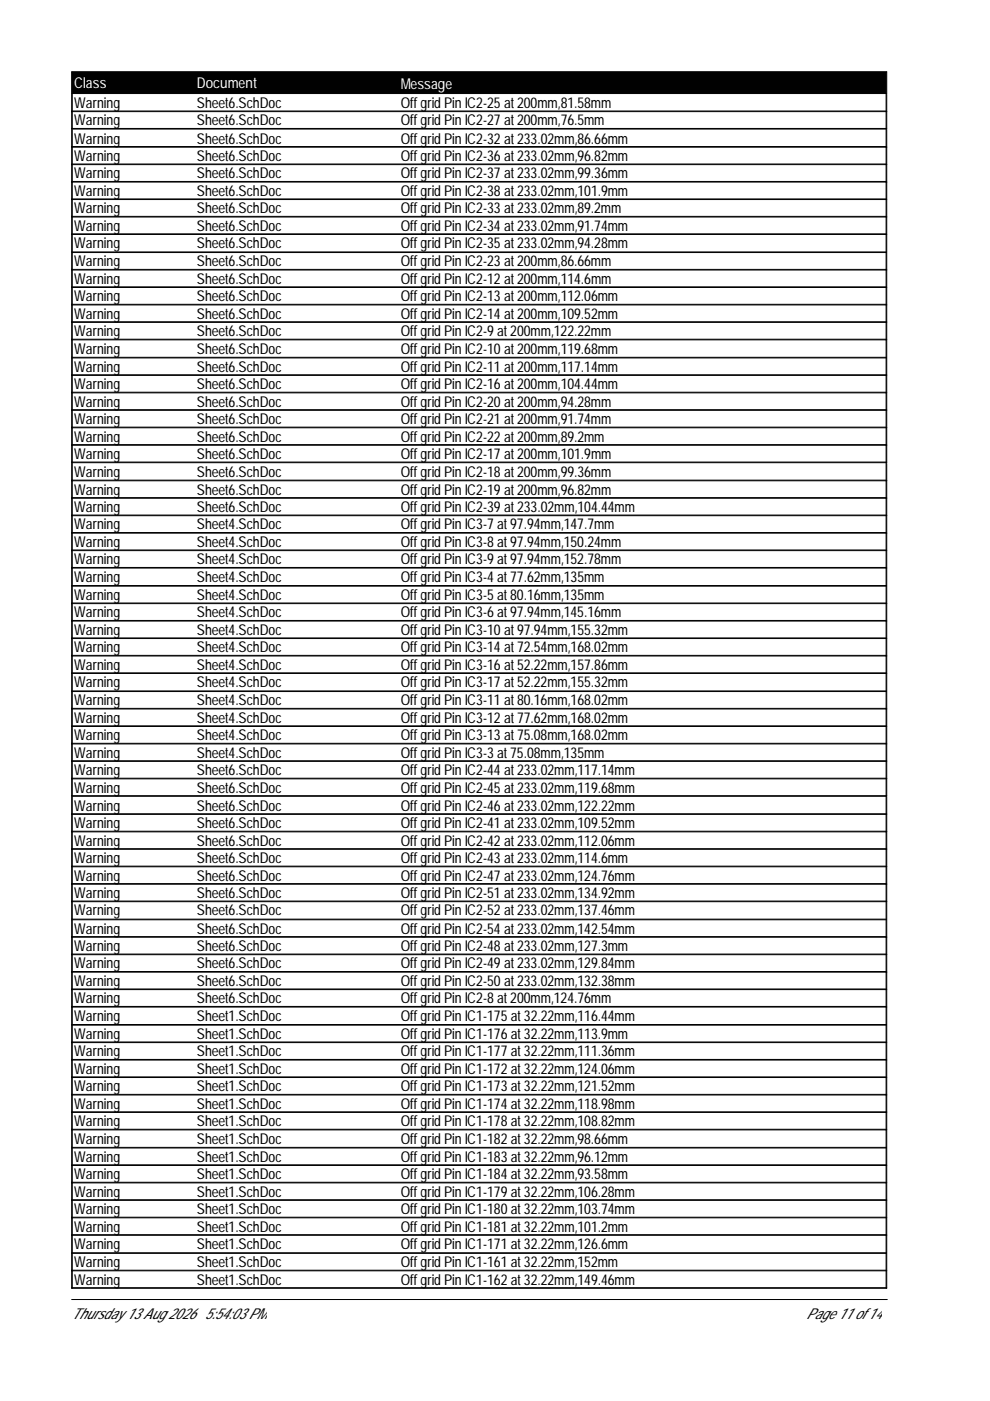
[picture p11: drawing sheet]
<svg xmlns="http://www.w3.org/2000/svg" width="210mm" height="297mm" viewBox="0 0 210 297" stroke-linecap="round" stroke-linejoin="round" font-family="sans-serif">
<defs><g id="words">
<g font-size="3.2" fill="#fff">
<text x="15.7" y="18.7">Class</text>
<text x="41.7" y="18.7">Document</text>
<text x="85" y="19">Message</text>
</g>
<g font-size="3.2">
<text x="15.7" y="22.9">Warning</text>
<text x="41.7" y="22.9">Sheet6.SchDoc</text>
<text x="85" y="22.9">Offgrid Pin IC2-25at200mm,81.58mm</text>
<text x="15.7" y="26.6">Warning</text>
<text x="41.7" y="26.6">Sheet6.SchDoc</text>
<text x="85" y="26.6">Offgrid Pin IC2-27 at200mm,76.5mm</text>
<text x="15.7" y="30.4">Warning</text>
<text x="15.7" y="34.1">Warning</text>
<text x="41.7" y="30.4">Sheet6.SchDoc</text>
<text x="41.7" y="34.1">Sheet6.SchDoc</text>
<text x="85" y="30.4">Offgrid Pin IC2-32at233.02mm,86.66mm</text>
<text x="85" y="34.1">Offgrid Pin IC2-36at233.02mm,96.82mm</text>
<text x="15.7" y="37.8">Warning</text>
<text x="15.7" y="41.5">Warning</text>
<text x="41.7" y="37.8">Sheet6.SchDoc</text>
<text x="41.7" y="41.5">Sheet6.SchDoc</text>
<text x="85" y="37.8">Offgrid Pin IC2-37 at233.02mm,99.36mm</text>
<text x="85" y="41.5">Offgrid Pin IC2-38at233.02mm,101.9mm</text>
<text x="15.7" y="45.2">Warning</text>
<text x="41.7" y="45.2">Sheet6.SchDoc</text>
<text x="85" y="45.2">Offgrid Pin IC2-33at233.02mm,89.2mm</text>
<text x="15.7" y="48.9">Warning</text>
<text x="15.7" y="52.6">Warning</text>
<text x="41.7" y="48.9">Sheet6.SchDoc</text>
<text x="41.7" y="52.6">Sheet6.SchDoc</text>
<text x="85" y="48.9">Offgrid Pin IC2-34at233.02mm,91.74mm</text>
<text x="85" y="52.6">Offgrid Pin IC2-35at233.02mm,94.28mm</text>
<text x="15.7" y="56.5">Warning</text>
<text x="41.7" y="56.5">Sheet6.SchDoc</text>
<text x="85" y="56.5">Offgrid Pin IC2-23at200mm,86.66mm</text>
<text x="15.7" y="60.2">Warning</text>
<text x="15.7" y="63.9">Warning</text>
<text x="41.7" y="60.2">Sheet6.SchDoc</text>
<text x="41.7" y="63.9">Sheet6.SchDoc</text>
<text x="85" y="60.2">Offgrid Pin IC2-12at200mm,114.6mm</text>
<text x="85" y="63.9">Offgrid Pin IC2-13at200mm,112.06mm</text>
<text x="15.7" y="67.6">Warning</text>
<text x="15.7" y="71.3">Warning</text>
<text x="41.7" y="67.6">Sheet6.SchDoc</text>
<text x="41.7" y="71.3">Sheet6.SchDoc</text>
<text x="85" y="67.6">Offgrid Pin IC2-14at200mm,109.52mm</text>
<text x="85" y="71.3">Offgrid Pin IC2-9at200mm,122.22mm</text>
<text x="15.7" y="75">Warning</text>
<text x="41.7" y="75">Sheet6.SchDoc</text>
<text x="85" y="75">Offgrid Pin IC2-10at200mm,119.68mm</text>
<text x="15.7" y="78.8">Warning</text>
<text x="15.7" y="82.5">Warning</text>
<text x="41.7" y="78.8">Sheet6.SchDoc</text>
<text x="41.7" y="82.5">Sheet6.SchDoc</text>
<text x="85" y="78.8">Offgrid Pin IC2-11 at200mm,117.14mm</text>
<text x="85" y="82.5">Offgrid Pin IC2-16at200mm,104.44mm</text>
<text x="15.7" y="86.2">Warning</text>
<text x="15.7" y="89.9">Warning</text>
<text x="41.7" y="86.2">Sheet6.SchDoc</text>
<text x="41.7" y="89.9">Sheet6.SchDoc</text>
<text x="85" y="86.2">Offgrid Pin IC2-20at200mm,94.28mm</text>
<text x="85" y="89.9">Offgrid Pin IC2-21 at200mm,91.74mm</text>
<text x="15.7" y="93.6">Warning</text>
<text x="41.7" y="93.6">Sheet6.SchDoc</text>
<text x="85" y="93.6">Offgrid Pin IC2-22at200mm,89.2mm</text>
<text x="15.7" y="97.3">Warning</text>
<text x="15.7" y="101.2">Warning</text>
<text x="41.7" y="97.3">Sheet6.SchDoc</text>
<text x="41.7" y="101.2">Sheet6.SchDoc</text>
<text x="85" y="97.3">Offgrid Pin IC2-17 at200mm,101.9mm</text>
<text x="85" y="101.2">Offgrid Pin IC2-18at200mm,99.36mm</text>
<text x="15.7" y="104.9">Warning</text>
<text x="41.7" y="104.9">Sheet6.SchDoc</text>
<text x="85" y="104.9">Offgrid Pin IC2-19at200mm,96.82mm</text>
<text x="15.7" y="108.6">Warning</text>
<text x="15.7" y="112.3">Warning</text>
<text x="41.7" y="108.6">Sheet6.SchDoc</text>
<text x="41.7" y="112.3">Sheet4.SchDoc</text>
<text x="85" y="108.6">Offgrid Pin IC2-39at233.02mm,104.44mm</text>
<text x="85" y="112.3">Offgrid Pin IC3-7 at97.94mm,147.7mm</text>
<text x="15.7" y="116">Warning</text>
<text x="15.7" y="119.7">Warning</text>
<text x="41.7" y="116">Sheet4.SchDoc</text>
<text x="41.7" y="119.7">Sheet4.SchDoc</text>
<text x="85" y="116">Offgrid Pin IC3-8at97.94mm,150.24mm</text>
<text x="85" y="119.7">Offgrid Pin IC3-9at97.94mm,152.78mm</text>
<text x="15.7" y="123.4">Warning</text>
<text x="41.7" y="123.4">Sheet4.SchDoc</text>
<text x="85" y="123.4">Offgrid Pin IC3-4at77.62mm,135mm</text>
<text x="15.7" y="127.2">Warning</text>
<text x="15.7" y="130.9">Warning</text>
<text x="41.7" y="127.2">Sheet4.SchDoc</text>
<text x="41.7" y="130.9">Sheet4.SchDoc</text>
<text x="85" y="127.2">Offgrid Pin IC3-5at80.16mm,135mm</text>
<text x="85" y="130.9">Offgrid Pin IC3-6at97.94mm,145.16mm</text>
<text x="15.7" y="134.6">Warning</text>
<text x="41.7" y="134.6">Sheet4.SchDoc</text>
<text x="85" y="134.6">Offgrid Pin IC3-10at97.94mm,155.32mm</text>
<text x="15.7" y="138.3">Warning</text>
<text x="15.7" y="142">Warning</text>
<text x="41.7" y="138.3">Sheet4.SchDoc</text>
<text x="41.7" y="142">Sheet4.SchDoc</text>
<text x="85" y="138.3">Offgrid Pin IC3-14at72.54mm,168.02mm</text>
<text x="85" y="142">Offgrid Pin IC3-16at52.22mm,157.86mm</text>
<text x="15.7" y="145.7">Warning</text>
<text x="15.7" y="149.5">Warning</text>
<text x="41.7" y="145.7">Sheet4.SchDoc</text>
<text x="41.7" y="149.5">Sheet4.SchDoc</text>
<text x="85" y="145.7">Offgrid Pin IC3-17 at52.22mm,155.32mm</text>
<text x="85" y="149.5">Offgrid Pin IC3-11 at80.16mm,168.02mm</text>
<text x="15.7" y="153.2">Warning</text>
<text x="41.7" y="153.2">Sheet4.SchDoc</text>
<text x="85" y="153.2">Offgrid Pin IC3-12at77.62mm,168.02mm</text>
<text x="15.7" y="156.9">Warning</text>
<text x="15.7" y="160.7">Warning</text>
<text x="41.7" y="156.9">Sheet4.SchDoc</text>
<text x="41.7" y="160.7">Sheet4.SchDoc</text>
<text x="85" y="156.9">Offgrid Pin IC3-13at75.08mm,168.02mm</text>
<text x="85" y="160.7">Offgrid Pin IC3-3at75.08mm,135mm</text>
<text x="15.7" y="164.4">Warning</text>
<text x="41.7" y="164.4">Sheet6.SchDoc</text>
<text x="85" y="164.4">Offgrid Pin IC2-44at233.02mm,117.14mm</text>
<text x="15.7" y="168.1">Warning</text>
<text x="15.7" y="171.9">Warning</text>
<text x="41.7" y="168.1">Sheet6.SchDoc</text>
<text x="41.7" y="171.9">Sheet6.SchDoc</text>
<text x="85" y="168.1">Offgrid Pin IC2-45at233.02mm,119.68mm</text>
<text x="85" y="171.9">Offgrid Pin IC2-46at233.02mm,122.22mm</text>
<text x="15.7" y="175.6">Warning</text>
<text x="15.7" y="179.3">Warning</text>
<text x="41.7" y="175.6">Sheet6.SchDoc</text>
<text x="41.7" y="179.3">Sheet6.SchDoc</text>
<text x="85" y="175.6">Offgrid Pin IC2-41 at233.02mm,109.52mm</text>
<text x="85" y="179.3">Offgrid Pin IC2-42at233.02mm,112.06mm</text>
<text x="15.7" y="183">Warning</text>
<text x="41.7" y="183">Sheet6.SchDoc</text>
<text x="85" y="183">Offgrid Pin IC2-43at233.02mm,114.6mm</text>
<text x="15.7" y="186.7">Warning</text>
<text x="15.7" y="190.4">Warning</text>
<text x="41.7" y="186.7">Sheet6.SchDoc</text>
<text x="41.7" y="190.4">Sheet6.SchDoc</text>
<text x="85" y="186.7">Offgrid Pin IC2-47 at233.02mm,124.76mm</text>
<text x="85" y="190.4">Offgrid Pin IC2-51 at233.02mm,134.92mm</text>
<text x="15.7" y="194.1">Warning</text>
<text x="15.7" y="197.9">Warning</text>
<text x="41.7" y="194.1">Sheet6.SchDoc</text>
<text x="41.7" y="197.9">Sheet6.SchDoc</text>
<text x="85" y="194.1">Offgrid Pin IC2-52at233.02mm,137.46mm</text>
<text x="85" y="197.9">Offgrid Pin IC2-54at233.02mm,142.54mm</text>
<text x="15.7" y="201.6">Warning</text>
<text x="41.7" y="201.6">Sheet6.SchDoc</text>
<text x="85" y="201.6">Offgrid Pin IC2-48at233.02mm,127.3mm</text>
<text x="15.7" y="205.3">Warning</text>
<text x="15.7" y="209">Warning</text>
<text x="41.7" y="205.3">Sheet6.SchDoc</text>
<text x="41.7" y="209">Sheet6.SchDoc</text>
<text x="85" y="205.3">Offgrid Pin IC2-49at233.02mm,129.84mm</text>
<text x="85" y="209">Offgrid Pin IC2-50at233.02mm,132.38mm</text>
<text x="15.7" y="212.7">Warning</text>
<text x="41.7" y="212.7">Sheet6.SchDoc</text>
<text x="85" y="212.7">Offgrid Pin IC2-8at200mm,124.76mm</text>
<text x="15.7" y="216.4">Warning</text>
<text x="15.7" y="220.3">Warning</text>
<text x="41.7" y="216.4">Sheet1.SchDoc</text>
<text x="41.7" y="220.3">Sheet1.SchDoc</text>
<text x="85" y="216.4">Offgrid Pin IC1-175at32.22mm,116.44mm</text>
<text x="85" y="220.3">Offgrid Pin IC1-176at32.22mm,113.9mm</text>
<text x="15.7" y="224">Warning</text>
<text x="15.7" y="227.7">Warning</text>
<text x="41.7" y="224">Sheet1.SchDoc</text>
<text x="41.7" y="227.7">Sheet1.SchDoc</text>
<text x="85" y="224">Offgrid Pin IC1-177 at32.22mm,111.36mm</text>
<text x="85" y="227.7">Offgrid Pin IC1-172at32.22mm,124.06mm</text>
<text x="15.7" y="231.4">Warning</text>
<text x="41.7" y="231.4">Sheet1.SchDoc</text>
<text x="85" y="231.4">Offgrid Pin IC1-173at32.22mm,121.52mm</text>
<text x="15.7" y="235.1">Warning</text>
<text x="15.7" y="238.8">Warning</text>
<text x="41.7" y="235.1">Sheet1.SchDoc</text>
<text x="41.7" y="238.8">Sheet1.SchDoc</text>
<text x="85" y="235.1">Offgrid Pin IC1-174at32.22mm,118.98mm</text>
<text x="85" y="238.8">Offgrid Pin IC1-178at32.22mm,108.82mm</text>
<text x="15.7" y="242.5">Warning</text>
<text x="41.7" y="242.5">Sheet1.SchDoc</text>
<text x="85" y="242.5">Offgrid Pin IC1-182at32.22mm,98.66mm</text>
<text x="15.7" y="246.3">Warning</text>
<text x="15.7" y="250">Warning</text>
<text x="41.7" y="246.3">Sheet1.SchDoc</text>
<text x="41.7" y="250">Sheet1.SchDoc</text>
<text x="85" y="246.3">Offgrid Pin IC1-183at32.22mm,96.12mm</text>
<text x="85" y="250">Offgrid Pin IC1-184at32.22mm,93.58mm</text>
<text x="15.7" y="253.7">Warning</text>
<text x="15.7" y="257.4">Warning</text>
<text x="41.7" y="253.7">Sheet1.SchDoc</text>
<text x="41.7" y="257.4">Sheet1.SchDoc</text>
<text x="85" y="253.7">Offgrid Pin IC1-179at32.22mm,106.28mm</text>
<text x="85" y="257.4">Offgrid Pin IC1-180at32.22mm,103.74mm</text>
<text x="15.7" y="261.1">Warning</text>
<text x="41.7" y="261.1">Sheet1.SchDoc</text>
<text x="85" y="261.1">Offgrid Pin IC1-181 at32.22mm,101.2mm</text>
<text x="15.7" y="264.8">Warning</text>
<text x="15.7" y="268.7">Warning</text>
<text x="41.7" y="264.8">Sheet1.SchDoc</text>
<text x="41.7" y="268.7">Sheet1.SchDoc</text>
<text x="85" y="264.8">Offgrid Pin IC1-171 at32.22mm,126.6mm</text>
<text x="85" y="268.7">Offgrid Pin IC1-161 at32.22mm,152mm</text>
<text x="15.7" y="272.4">Warning</text>
<text x="41.7" y="272.4">Sheet1.SchDoc</text>
<text x="85" y="272.4">Offgrid Pin IC1-162at32.22mm,149.46mm</text>
<text x="15.2" y="279.7">Thursday 13Aug 2026 5:54:03PM</text>
<text x="171" y="279.7">Page 11 of14</text>
</g>
</g></defs>
<path d="M15.2 15.2h172.8v4.6h-172.8z" fill="#000" stroke="#000" stroke-width=".21"/>
<g fill="none" stroke="#000" stroke-width=".21">
<path d="M15.2 20v7.4h172.8v-7.4M15.3 20v7.4M187.9 20v7.4M15.2 23.7h172.8M15.2 23.5h172.8M15.2 27.5v25.9h172.8v-25.9M15.2 27.2h172.8M15.2 31.2h172.8M15.2 31.1h172.8M15.2 34.9h172.8M15.2 34.8h172.8M15.2 38.6h172.8"/>
<path d="M15.2 38.5h172.8M15.3 27.5v25.9M187.9 27.5v25.9M15.2 53.5h172.8v22.3h-172.8zM15.2 42.3h172.8M15.2 42.2h172.8M15.2 46h172.8M15.2 45.9h172.8M15.2 49.7h172.8M15.2 49.6h172.8M15.2 57.2h172.8M15.2 57.1h172.8"/>
<path d="M15.3 53.5v22.3M187.9 53.5v22.3M15.2 75.9h172.8v22.2h-172.8zM15.2 60.9h172.8M15.2 60.8h172.8M15.2 64.7h172.8M15.2 64.5h172.8M15.2 68.4h172.8M15.2 68.2h172.8M15.2 72.1h172.8M15.2 71.9h172.8M15.2 79.6h172.8"/>
<path d="M15.2 79.5h172.8M15.3 75.9v22.2M187.9 75.9v22.2M15.2 98.2v25.9h172.8v-25.9M15.2 83.3h172.8M15.2 83.2h172.8M15.2 87h172.8M15.2 86.9h172.8M15.2 90.7h172.8M15.2 90.6h172.8M15.2 94.4h172.8M15.2 94.3h172.8"/>
<path d="M15.2 98h172.8M15.3 98.2v25.9M187.9 98.2v25.9M15.2 101.9h172.8M15.2 101.8h172.8M15.2 105.6h172.8M15.2 105.5h172.8M15.2 109.3h172.8M15.2 109.2h172.8M15.2 113h172.8M15.2 112.9h172.8M15.2 116.7h172.8"/>
<path d="M15.2 116.6h172.8M15.2 124.3h172.8v22.2h-172.8zM15.2 120.4h172.8M15.2 120.3h172.8M15.2 128h172.8M15.2 127.8h172.8M15.2 131.7h172.8M15.2 131.5h172.8M15.2 135.4h172.8M15.2 135.3h172.8M15.2 139.1h172.8M15.2 139h172.8"/>
<path d="M15.3 124.3v22.2M187.9 124.3v22.2M15.2 146.6h172.8v22.2h-172.8zM15.2 142.8h172.8M15.2 142.7h172.8M15.2 150.3h172.8M15.2 150.2h172.8M15.2 154h172.8M15.2 153.9h172.8M15.2 157.7h172.8M15.2 157.6h172.8M15.3 146.6v22.2"/>
<path d="M187.9 146.6v22.2M15.2 169v25.9h172.8v-25.9M15.2 161.4h172.8M15.2 161.3h172.8M15.2 165.1h172.8M15.2 165h172.8M15.2 168.7h172.8M15.2 172.7h172.8M15.2 172.5h172.8M15.2 176.4h172.8M15.2 176.2h172.8M15.2 179.9h172.8"/>
<path d="M15.3 169v25.9M187.9 169v25.9M15.2 195h172.8v22.2h-172.8zM15.2 180.1h172.8M15.2 183.8h172.8M15.2 183.6h172.8M15.2 187.5h172.8M15.2 187.3h172.8M15.2 191.2h172.8M15.2 191h172.8M15.2 198.7h172.8M15.2 198.6h172.8"/>
<path d="M15.3 195v22.2M187.9 195v22.2M15.2 217.4h172.8v25.9h-172.8zM15.2 202.4h172.8M15.2 202.3h172.8M15.2 206.1h172.8M15.2 206h172.8M15.2 209.8h172.8M15.2 209.7h172.8M15.2 213.5h172.8M15.2 213.4h172.8M15.3 217.4v25.9"/>
<path d="M187.9 217.4v25.9M15.2 221.1h172.8M15.2 220.9h172.8M15.2 224.8h172.8M15.2 224.6h172.8M15.2 228.5h172.8M15.2 228.3h172.8M15.2 232.2h172.8M15.2 232h172.8M15.2 235.9h172.8M15.2 235.7h172.8M15.2 239.6h172.8"/>
<path d="M15.2 239.4h172.8M15.2 243.4h172.8v22.2h-172.8zM15.2 247.1h172.8M15.2 247h172.8M15.2 250.8h172.8M15.2 250.7h172.8M15.2 254.5h172.8M15.2 254.4h172.8M15.2 258.2h172.8M15.2 258.1h172.8M15.3 243.4v22.2M187.9 243.4v22.2"/>
<path d="M15.2 265.7h172.8v7.4h-172.8zM15.2 261.9h172.8M15.2 261.8h172.8M15.2 269.4h172.8M15.2 269.3h172.8M15.2 273h172.8M15.2 275.5h172.9M15.3 265.7v7.4M187.9 265.7v7.4"/>
</g>
<use href="#words"/>
</svg>
